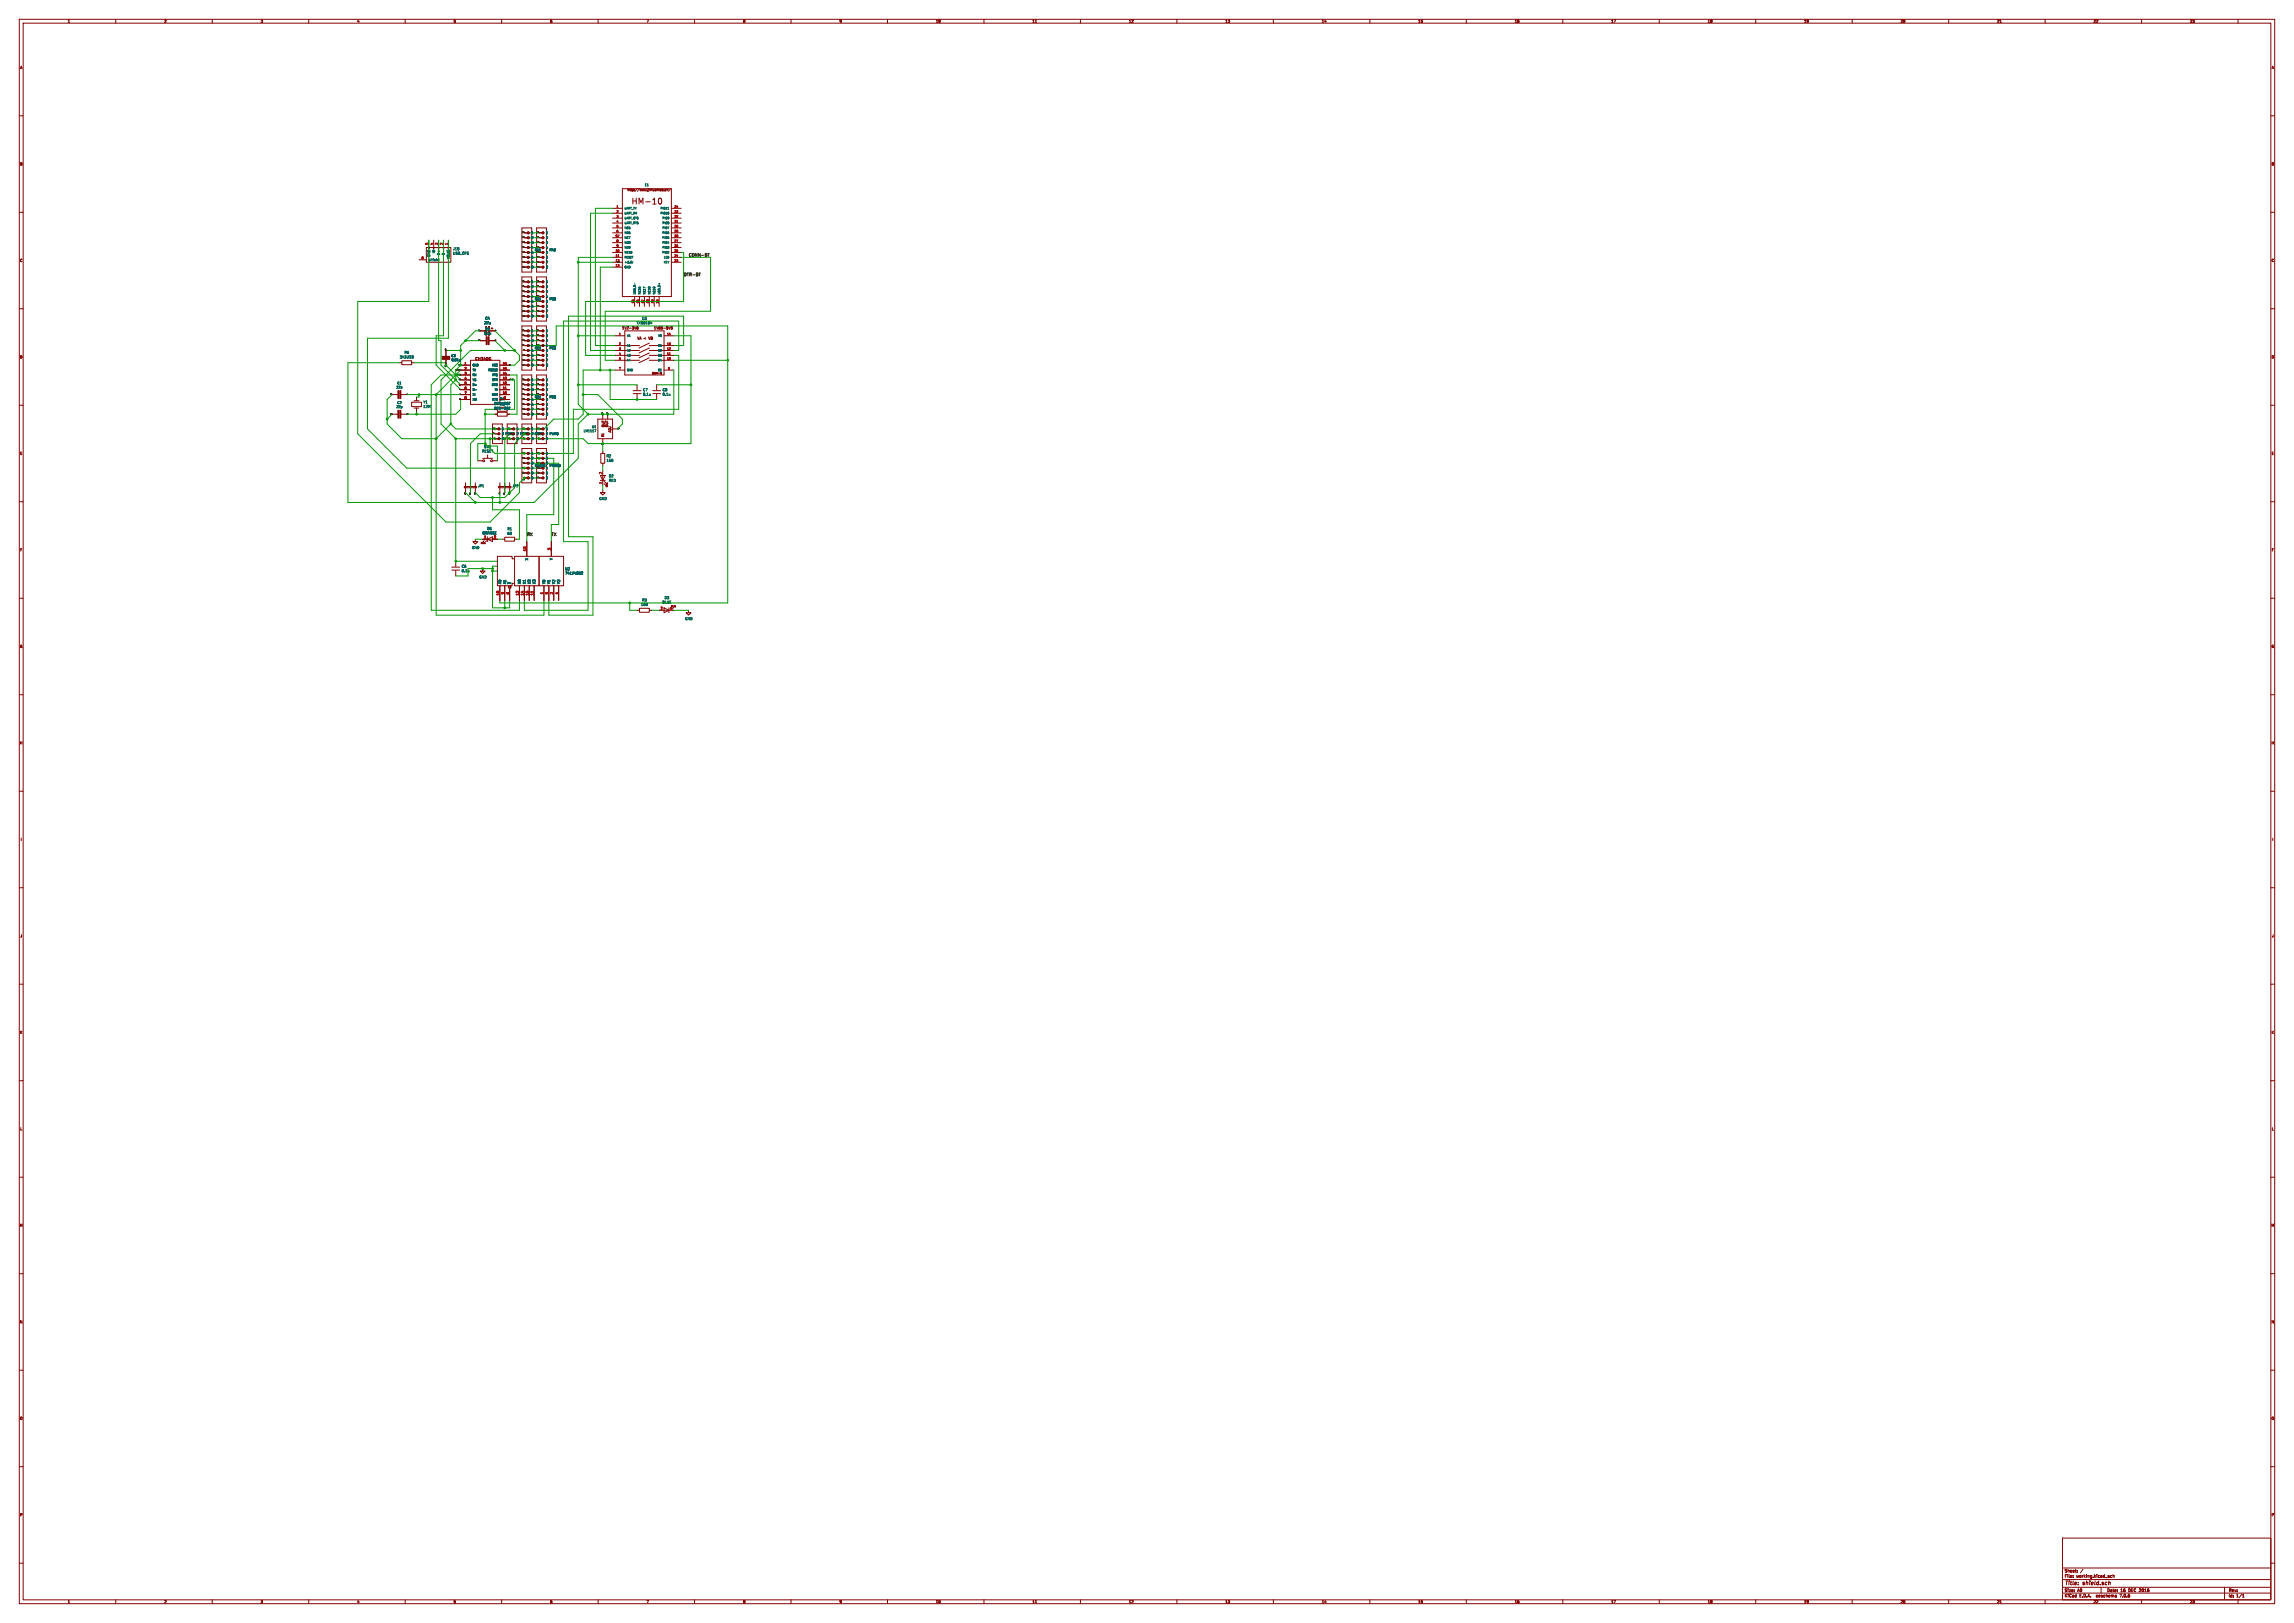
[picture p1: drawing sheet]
<svg xmlns="http://www.w3.org/2000/svg" width="1189mm" height="841mm" viewBox="0 0 1189 841" stroke-linecap="round" stroke-linejoin="round" font-family="sans-serif">
<defs><g id="words">
<text font-size="4.2" fill="#840000" x="327" y="106">HM-10</text>
<g font-size="2.8" fill="#840000">
<text x="1070" y="822">Title:</text>
<text x="1080" y="822">shield.sch</text>
</g>
<g font-size="2.1" fill="#0f0f0f">
<text x="357" y="133">CONN-BT</text>
<text x="354" y="143">DTR-BT</text>
<text x="273" y="278">RX</text>
<text x="286" y="278">TX</text>
</g>
<g font-size="2.1" fill="#840000">
<text x="1070" y="815">Sheet:</text>
<text x="1070" y="818">File:</text>
<text x="1076" y="818">working.kicad_sch</text>
<text x="1070" y="828">KiCad</text>
<text x="1070" y="825">Size:</text>
<text x="1077" y="825">A0</text>
<text x="1078" y="828">E.D.A.</text>
<text x="1087" y="828">eeschema</text>
<text x="1092" y="825">Date:</text>
<text x="1099" y="828">7.0.6</text>
<text x="1099" y="825">16</text>
<text x="1103" y="825">DEC 2016</text>
<text x="1155" y="825">Rev:</text>
<text x="1155" y="828">Id:</text>
<text x="1159" y="828">1/1</text>
</g>
<text font-size="2" fill="#840000" x="246" y="187">CH340G</text>
<g font-size="1.8" fill="#840000">
<text x="35" y="12">1</text>
<text x="85" y="12">2</text>
<text x="135" y="12">3</text>
<text x="185" y="12">4</text>
<text x="235" y="12">5</text>
<text x="285" y="12">6</text>
<text x="335" y="12">7</text>
<text x="385" y="12">8</text>
<text x="435" y="12">9</text>
<text x="485" y="12">10</text>
<text x="535" y="12">11</text>
<text x="585" y="12">12</text>
<text x="635" y="12">13</text>
<text x="685" y="12">14</text>
<text x="735" y="12">15</text>
<text x="785" y="12">16</text>
<text x="835" y="12">17</text>
<text x="885" y="12">18</text>
<text x="935" y="12">19</text>
<text x="985" y="12">20</text>
<text x="1035" y="12">21</text>
<text x="1085" y="12">22</text>
<text x="1135" y="12">23</text>
<text x="10" y="36">A</text>
<text x="1177" y="36">A</text>
<text x="10" y="86">B</text>
<text x="1177" y="86">B</text>
<text x="10" y="136">C</text>
<text x="1177" y="136">C</text>
<text x="322" y="171">1V2-3V6</text>
<text x="339" y="171">1V65-5V5</text>
<text x="330" y="176">VA &lt;</text>
<text x="336" y="176">VB</text>
<text x="10" y="186">D</text>
<text x="1177" y="186">D</text>
<text x="10" y="236">E</text>
<text x="1177" y="236">E</text>
<text x="10" y="286">F</text>
<text x="1177" y="286">F</text>
<text x="10" y="336">G</text>
<text x="1177" y="336">G</text>
<text x="10" y="386">H</text>
<text x="1177" y="386">H</text>
<text x="11" y="436">I</text>
<text x="1178" y="436">I</text>
<text x="10" y="486">J</text>
<text x="1177" y="486">J</text>
<text x="10" y="536">K</text>
<text x="1177" y="536">K</text>
<text x="10" y="586">L</text>
<text x="1177" y="586">L</text>
<text x="10" y="636">M</text>
<text x="1177" y="636">M</text>
<text x="10" y="686">N</text>
<text x="1177" y="686">N</text>
<text x="10" y="736">O</text>
<text x="1177" y="736">O</text>
<text x="10" y="786">P</text>
<text x="1177" y="786">P</text>
<text x="35" y="831">1</text>
<text x="85" y="831">2</text>
<text x="135" y="831">3</text>
<text x="185" y="831">4</text>
<text x="235" y="831">5</text>
<text x="285" y="831">6</text>
<text x="335" y="831">7</text>
<text x="385" y="831">8</text>
<text x="435" y="831">9</text>
<text x="485" y="831">10</text>
<text x="535" y="831">11</text>
<text x="585" y="831">12</text>
<text x="635" y="831">13</text>
<text x="685" y="831">14</text>
<text x="735" y="831">15</text>
<text x="785" y="831">16</text>
<text x="835" y="831">17</text>
<text x="885" y="831">18</text>
<text x="935" y="831">19</text>
<text x="985" y="831">20</text>
<text x="1035" y="831">21</text>
<text x="1085" y="831">22</text>
<text x="1135" y="831">23</text>
</g>
<g font-size="1.8" fill="#a90000">
<text x="222" y="127" transform="rotate(-90 222 127)">5</text>
<text x="225" y="127" transform="rotate(-90 225 127)">4</text>
<text x="227" y="127" transform="rotate(-90 227 127)">3</text>
<text x="230" y="127" transform="rotate(-90 230 127)">2</text>
<text x="232" y="127" transform="rotate(-90 232 127)">1</text>
<text x="218" y="134">6</text>
<text x="312" y="246" transform="rotate(-90 312 246)">2</text>
<text x="312" y="251" transform="rotate(-90 312 251)">1</text>
<text x="251" y="279">1</text>
<text x="256" y="279">2</text>
<text x="273" y="286" transform="rotate(-90 273 286)">13</text>
<text x="285" y="285" transform="rotate(-90 285 285)">3</text>
<text x="259" y="309" transform="rotate(-90 259 309)">10</text>
<text x="261" y="308" transform="rotate(-90 261 308)">9</text>
<text x="264" y="308" transform="rotate(-90 264 308)">6</text>
<text x="269" y="309" transform="rotate(-90 269 309)">12</text>
<text x="272" y="309" transform="rotate(-90 272 309)">14</text>
<text x="274" y="309" transform="rotate(-90 274 309)">15</text>
<text x="277" y="309" transform="rotate(-90 277 309)">11</text>
<text x="282" y="308" transform="rotate(-90 282 308)">1</text>
<text x="284" y="308" transform="rotate(-90 284 308)">5</text>
<text x="287" y="308" transform="rotate(-90 287 308)">2</text>
<text x="289" y="308" transform="rotate(-90 289 308)">4</text>
<text x="342" y="316">2</text>
<text x="347" y="316">1</text>
</g>
<g font-size="1.8" fill="#006464">
<text x="226" y="131" transform="rotate(-90 226 131)">ID</text>
<text x="235" y="130">J10</text>
<text x="222" y="135">shield</text>
<text x="223" y="133" transform="rotate(-90 223 133)">GND</text>
<text x="228" y="132" transform="rotate(-90 228 132)">D+</text>
<text x="231" y="132" transform="rotate(-90 231 132)">D-</text>
<text x="233" y="134" transform="rotate(-90 233 134)">VBUS</text>
<text x="235" y="132">USB_OTG</text>
<text x="251" y="166">C4</text>
<text x="333" y="166">U3</text>
<text x="251" y="168">22u</text>
<text x="330" y="168">TXB0104</text>
<text x="207" y="186">3V3USB</text>
<text x="209" y="184">R6</text>
<text x="333" y="203">C7</text>
<text x="343" y="203">C8</text>
<text x="219" y="209">Y1</text>
<text x="259" y="208">R4</text>
<text x="333" y="205">0.1u</text>
<text x="343" y="205">0.1u</text>
<text x="219" y="212">12M</text>
<text x="256" y="210">DTR-RST</text>
<text x="256" y="213">RTS-RST</text>
<text x="259" y="210">R5</text>
<text x="251" y="232">SW1</text>
<text x="250" y="235">RESET</text>
<text x="314" y="237">R2</text>
<text x="314" y="239">150</text>
<text x="315" y="248">D2</text>
<text x="315" y="250">RED</text>
<text x="311" y="259">GND</text>
<text x="252" y="275">D1</text>
<text x="263" y="275">R1</text>
<text x="250" y="277">ORANGE</text>
<text x="263" y="277">68</text>
<text x="244" y="285">GND</text>
<text x="274" y="290" transform="rotate(-90 274 290)">X</text>
<text x="287" y="290" transform="rotate(-90 287 290)">Y</text>
<text x="239" y="294">C6</text>
<text x="239" y="297">0.1u</text>
<text x="248" y="300">GND</text>
<text x="293" y="296">U2</text>
<text x="293" y="298">74LV4052</text>
<text x="260" y="303" transform="rotate(-90 260 303)">A0</text>
<text x="262" y="303" transform="rotate(-90 262 303)">A1</text>
<text x="265" y="303" transform="rotate(-90 265 303)">~{E}</text>
<text x="270" y="303" transform="rotate(-90 270 303)">X0</text>
<text x="273" y="303" transform="rotate(-90 273 303)">X1</text>
<text x="275" y="303" transform="rotate(-90 275 303)">X2</text>
<text x="278" y="303" transform="rotate(-90 278 303)">X3</text>
<text x="283" y="303" transform="rotate(-90 283 303)">Y0</text>
<text x="285" y="303" transform="rotate(-90 285 303)">Y1</text>
<text x="288" y="303" transform="rotate(-90 288 303)">Y2</text>
<text x="290" y="303" transform="rotate(-90 290 303)">Y3</text>
<text x="333" y="312">R3</text>
<text x="344" y="311">D3</text>
<text x="332" y="314">100</text>
<text x="343" y="313">BLUE</text>
<text x="355" y="321">GND</text>
</g>
<g font-size="1.7" fill="#840000">
<text x="314" y="221" transform="rotate(-90 314 221)">OUT</text>
<text x="315" y="221" transform="rotate(-90 315 221)">OUT</text>
<text x="313" y="227" transform="rotate(-90 313 227)">IN</text>
<text x="317" y="224" transform="rotate(-90 317 224)">ADJ</text>
</g>
<text font-size="1.6" fill="#840000" x="325" y="99">http://www.jnhuamao.cn/</text>
<g font-size="1.6" fill="#006464">
<text x="334" y="97">E1</text>
<text x="277" y="130">PA1</text>
<text x="285" y="130">PA0</text>
<text x="277" y="156">PB1</text>
<text x="285" y="156">PB0</text>
<text x="251" y="174">0.1u</text>
<text x="251" y="171">C5</text>
<text x="234" y="185">C3</text>
<text x="277" y="181">PC1</text>
<text x="285" y="181">PC0</text>
<text x="234" y="187">0.01u</text>
<text x="205" y="201">22p</text>
<text x="206" y="199">C1</text>
<text x="206" y="209">C2</text>
<text x="277" y="207">PD1</text>
<text x="285" y="207">PD0</text>
<text x="205" y="212">22p</text>
<text x="307" y="222">U1</text>
<text x="302" y="224">LM1117</text>
<text x="277" y="242">PROG1</text>
<text x="285" y="242">PROG0</text>
<text x="248" y="253">JP1</text>
<text x="265" y="253">JP2</text>
</g>
<g font-size="1.4" fill="#a90000">
<text x="319" y="108">1</text>
<text x="349" y="108">34</text>
<text x="319" y="110">2</text>
<text x="319" y="113">3</text>
<text x="349" y="113">32</text>
<text x="349" y="110">33</text>
<text x="319" y="115">4</text>
<text x="319" y="118">5</text>
<text x="349" y="118">30</text>
<text x="349" y="115">31</text>
<text x="319" y="123">$7</text>
<text x="319" y="120">6</text>
<text x="319" y="125">8</text>
<text x="349" y="125">27</text>
<text x="349" y="123">28</text>
<text x="349" y="120">29</text>
<text x="319" y="131">10</text>
<text x="319" y="128">9</text>
<text x="349" y="131">25</text>
<text x="349" y="128">26</text>
<text x="319" y="133">11</text>
<text x="319" y="136">12</text>
<text x="349" y="136">23</text>
<text x="349" y="133">24</text>
<text x="319" y="138">13</text>
<text x="329" y="157" transform="rotate(-90 329 157)">15</text>
<text x="331" y="157" transform="rotate(-90 331 157)">16</text>
<text x="334" y="157" transform="rotate(-90 334 157)">17</text>
<text x="336" y="157" transform="rotate(-90 336 157)">18</text>
<text x="339" y="157" transform="rotate(-90 339 157)">19</text>
<text x="341" y="157" transform="rotate(-90 341 157)">20</text>
<text x="321" y="174">1</text>
<text x="346" y="174">14</text>
<text x="321" y="179">2</text>
<text x="346" y="179">13</text>
<text x="321" y="181">3</text>
<text x="321" y="184">4</text>
<text x="346" y="184">11</text>
<text x="346" y="181">12</text>
<text x="241" y="189">1</text>
<text x="241" y="192">2</text>
<text x="261" y="192">15</text>
<text x="261" y="189">16</text>
<text x="321" y="186">5</text>
<text x="321" y="192">7</text>
<text x="346" y="186">10</text>
<text x="346" y="192">8</text>
<text x="241" y="194">3</text>
<text x="241" y="197">4</text>
<text x="261" y="197">13</text>
<text x="261" y="194">14</text>
<text x="241" y="199">5</text>
<text x="241" y="202">6</text>
<text x="261" y="202">11</text>
<text x="261" y="199">12</text>
<text x="241" y="204">7</text>
<text x="241" y="207">8</text>
<text x="261" y="204">10</text>
<text x="261" y="207">9</text>
</g>
<g font-size="1.4" fill="#006464">
<text x="324" y="109">UART_TX</text>
<text x="324" y="111">UART_RX</text>
<text x="324" y="114">UART_CTS</text>
<text x="342" y="111">PIO10</text>
<text x="342" y="109">PIO11</text>
<text x="343" y="114">PIO9</text>
<text x="324" y="116">UART_RTS</text>
<text x="324" y="119">NC5</text>
<text x="343" y="119">PIO7</text>
<text x="343" y="116">PIO8</text>
<text x="275" y="121">1</text>
<text x="275" y="124">2</text>
<text x="283" y="121">1</text>
<text x="283" y="124">2</text>
<text x="324" y="124">NC7</text>
<text x="324" y="121">NC6</text>
<text x="343" y="124">PIO5</text>
<text x="343" y="121">PIO6</text>
<text x="275" y="126">3</text>
<text x="275" y="129">4</text>
<text x="275" y="132">5</text>
<text x="283" y="126">3</text>
<text x="283" y="129">4</text>
<text x="283" y="132">5</text>
<text x="324" y="132">NC10</text>
<text x="324" y="126">NC8</text>
<text x="324" y="129">NC9</text>
<text x="343" y="132">PIO2</text>
<text x="343" y="129">PIO3</text>
<text x="343" y="126">PIO4</text>
<text x="275" y="134">6</text>
<text x="275" y="137">7</text>
<text x="283" y="134">6</text>
<text x="283" y="137">7</text>
<text x="324" y="134">RESET</text>
<text x="324" y="137">+3.3V</text>
<text x="344" y="137">KEY</text>
<text x="344" y="134">LED</text>
<text x="275" y="139">8</text>
<text x="283" y="139">8</text>
<text x="324" y="139">GND</text>
<text x="275" y="147">1</text>
<text x="275" y="149">2</text>
<text x="283" y="147">1</text>
<text x="283" y="149">2</text>
<text x="275" y="152">3</text>
<text x="275" y="154">4</text>
<text x="283" y="152">3</text>
<text x="283" y="154">4</text>
<text x="330" y="153" transform="rotate(-90 330 153)">USB_D-</text>
<text x="332" y="153" transform="rotate(-90 332 153)">NC16</text>
<text x="335" y="153" transform="rotate(-90 335 153)">NC17</text>
<text x="337" y="153" transform="rotate(-90 337 153)">NC18</text>
<text x="340" y="153" transform="rotate(-90 340 153)">NC19</text>
<text x="342" y="153" transform="rotate(-90 342 153)">USB_D+</text>
<text x="275" y="157">5</text>
<text x="275" y="159">6</text>
<text x="283" y="157">5</text>
<text x="283" y="159">6</text>
<text x="275" y="162">7</text>
<text x="275" y="165">8</text>
<text x="283" y="162">7</text>
<text x="283" y="165">8</text>
<text x="275" y="172">1</text>
<text x="283" y="172">1</text>
<text x="275" y="175">2</text>
<text x="275" y="177">3</text>
<text x="275" y="180">4</text>
<text x="283" y="175">2</text>
<text x="283" y="177">3</text>
<text x="283" y="180">4</text>
<text x="325" y="175">VA</text>
<text x="325" y="180">A1</text>
<text x="341" y="180">B1</text>
<text x="341" y="175">VB</text>
<text x="275" y="182">5</text>
<text x="275" y="185">6</text>
<text x="283" y="182">5</text>
<text x="283" y="185">6</text>
<text x="325" y="182">A2</text>
<text x="325" y="185">A3</text>
<text x="341" y="185">B3</text>
<text x="341" y="182">B2</text>
<text x="245" y="190">GND</text>
<text x="255" y="190">VCC</text>
<text x="275" y="187">7</text>
<text x="275" y="190">8</text>
<text x="283" y="187">7</text>
<text x="283" y="190">8</text>
<text x="325" y="187">A4</text>
<text x="341" y="187">B4</text>
<text x="245" y="193">TX</text>
<text x="245" y="195">RX</text>
<text x="245" y="198">V3</text>
<text x="253" y="193">RS232</text>
<text x="255" y="198">DTR</text>
<text x="255" y="195">RTS</text>
<text x="275" y="198">1</text>
<text x="283" y="198">1</text>
<text x="325" y="193">GND</text>
<text x="341" y="193">OE</text>
<text x="245" y="200">D+</text>
<text x="245" y="203">D-</text>
<text x="255" y="200">DCD</text>
<text x="256" y="203">RI</text>
<text x="275" y="200">2</text>
<text x="275" y="203">3</text>
<text x="283" y="200">2</text>
<text x="283" y="203">3</text>
<text x="245" y="205">XI</text>
<text x="245" y="208">XO</text>
<text x="255" y="205">DSR</text>
<text x="255" y="208">CTS</text>
<text x="275" y="205">4</text>
<text x="275" y="208">5</text>
<text x="283" y="205">4</text>
<text x="283" y="208">5</text>
<text x="275" y="210">6</text>
<text x="275" y="213">7</text>
<text x="275" y="215">8</text>
<text x="283" y="210">6</text>
<text x="283" y="213">7</text>
<text x="283" y="215">8</text>
<text x="260" y="223">1</text>
<text x="268" y="223">1</text>
<text x="275" y="223">1</text>
<text x="283" y="223">1</text>
<text x="283" y="226">2 PWR0</text>
<text x="260" y="228">3</text>
<text x="268" y="228">3</text>
<text x="275" y="228">3</text>
<text x="283" y="228">3</text>
<text x="275" y="236">1</text>
<text x="275" y="238">2</text>
<text x="283" y="236">1</text>
<text x="283" y="238">2</text>
<text x="275" y="241">3</text>
<text x="275" y="243">4</text>
<text x="275" y="246">5</text>
<text x="283" y="241">3</text>
<text x="283" y="243">4</text>
<text x="283" y="246">5</text>
<text x="275" y="248">6</text>
<text x="283" y="248">6</text>
</g>
<g font-size="1.4" fill="#840000">
<text x="260" y="226">2 PWR3</text>
<text x="275" y="226">2 PWR1</text>
</g>
<text font-size="1.4" fill="#009600" x="268" y="226">2 PWR2</text>
<g font-size="1.1" fill="#840000">
<text x="338" y="194">(bank</text>
<text x="342" y="194">A)</text>
</g>
<g font-size=".4" fill="#0f0f0f">
<text x="270" y="126">N$38</text>
<text x="270" y="123">N$39</text>
<text x="270" y="121">N$40</text>
<text x="278" y="121">N$40</text>
<text x="278" y="123">N$39</text>
<text x="278" y="126">N$38</text>
<text x="270" y="128">N$37</text>
<text x="270" y="131">N$36</text>
<text x="278" y="131">N$36</text>
<text x="278" y="128">N$37</text>
<text x="270" y="133">N$35</text>
<text x="270" y="136">N$34</text>
<text x="278" y="136">N$34</text>
<text x="278" y="133">N$35</text>
<text x="320" y="136">GND</text>
<text x="270" y="138">N$33</text>
<text x="278" y="138">N$33</text>
<text x="270" y="146">N$32</text>
<text x="270" y="149">N$31</text>
<text x="278" y="146">N$32</text>
<text x="278" y="149">N$31</text>
<text x="270" y="154">N$29</text>
<text x="270" y="151">N$30</text>
<text x="278" y="154">N$29</text>
<text x="278" y="151">N$30</text>
<text x="270" y="156">N$28</text>
<text x="270" y="161">N$26</text>
<text x="270" y="159">N$27</text>
<text x="278" y="161">N$26</text>
<text x="278" y="159">N$27</text>
<text x="278" y="156">N$28</text>
<text x="270" y="164">N$25</text>
<text x="278" y="164">N$25</text>
<text x="248" y="171">GND</text>
<text x="257" y="171">5V</text>
<text x="270" y="171">N$24</text>
<text x="270" y="174">N$23</text>
<text x="278" y="171">N$24</text>
<text x="278" y="174">N$23</text>
<text x="248" y="176">GND</text>
<text x="257" y="176">5V</text>
<text x="270" y="176">N$22</text>
<text x="270" y="179">N$21</text>
<text x="278" y="179">N$21</text>
<text x="278" y="176">N$22</text>
<text x="231" y="182" transform="rotate(-90 231 182)">GND</text>
<text x="270" y="184">N$19</text>
<text x="271" y="182">PB</text>
<text x="278" y="184">N$19</text>
<text x="278" y="182">PB</text>
<text x="231" y="190" transform="rotate(-90 231 190)">N$8</text>
<text x="236" y="192">TXD-CH340G</text>
<text x="238" y="189">GND</text>
<text x="264" y="189">5V</text>
<text x="270" y="189">N$17</text>
<text x="270" y="187">N$18</text>
<text x="278" y="187">N$18</text>
<text x="278" y="189">N$17</text>
<text x="236" y="194">RXD-CH340G</text>
<text x="238" y="197">N$8</text>
<text x="264" y="197">DTR-USB</text>
<text x="270" y="197">N$16</text>
<text x="278" y="197">N$16</text>
<text x="238" y="202">D-</text>
<text x="270" y="202">N$14</text>
<text x="270" y="199">N$15</text>
<text x="278" y="202">N$14</text>
<text x="278" y="199">N$15</text>
<text x="202" y="204">GND</text>
<text x="211" y="204">XI</text>
<text x="238" y="207">XO</text>
<text x="270" y="207">N$12</text>
<text x="270" y="209">N$11</text>
<text x="270" y="204">N$13</text>
<text x="278" y="209">N$11</text>
<text x="278" y="204">N$13</text>
<text x="278" y="207">N$12</text>
<text x="202" y="215">GND</text>
<text x="211" y="215">XO</text>
<text x="270" y="212">N$10</text>
<text x="271" y="215">N$9</text>
<text x="278" y="212">N$10</text>
<text x="278" y="215">N$9</text>
<text x="312" y="215" transform="rotate(-90 312 215)">3V3</text>
<text x="315" y="215" transform="rotate(-90 315 215)">3V3</text>
<text x="255" y="225">N$44</text>
<text x="255" y="222">GND</text>
<text x="256" y="227">5V</text>
<text x="263" y="222">GND</text>
<text x="263" y="227">5V</text>
<text x="271" y="222">GND</text>
<text x="271" y="225">N$2</text>
<text x="271" y="227">5V</text>
<text x="278" y="222">GND</text>
<text x="278" y="225">N$2</text>
<text x="279" y="227">5V</text>
<text x="320" y="222">GND</text>
<text x="312" y="231" transform="rotate(-90 312 231)">5V</text>
<text x="271" y="237">RXD</text>
<text x="271" y="235">DTR</text>
<text x="271" y="240">TXD</text>
<text x="278" y="237">RXD</text>
<text x="278" y="235">DTR</text>
<text x="278" y="240">TXD</text>
<text x="270" y="245">N$20</text>
<text x="271" y="243">N$6</text>
<text x="278" y="245">N$20</text>
<text x="278" y="243">N$6</text>
<text x="272" y="249" transform="rotate(-90 272 249)">N$41</text>
<text x="278" y="248">GND</text>
<text x="241" y="256" transform="rotate(-90 241 256)">3V3</text>
<text x="244" y="257" transform="rotate(-90 244 257)">N$44</text>
<text x="246" y="256" transform="rotate(-90 246 256)">N$2</text>
<text x="259" y="256" transform="rotate(-90 259 256)">3V3</text>
<text x="262" y="257" transform="rotate(-90 262 257)">N$45</text>
<text x="264" y="256" transform="rotate(-90 264 256)">N$2</text>
</g>
<text font-size=".4" fill="#840000" x="238" y="200">D+</text>
<text font-size=".4" fill="#006464" x="263" y="225">N$45</text>
</g></defs>
<g fill="none" stroke="#840000" stroke-width=".52">
<path d="M10 10h1169v821h-1169zM12 12h1165v817h-1165zM60 10v2M110 10v2M160 10v2M210 10v2M260 10v2M310 10v2M360 10v2M410 10v2M460 10v2M510 10v2"/>
<path d="M537 12h.1M560 10v2M610 10v2M660 10v2M710 10v2M760 10v2M810 10v2M860 10v2M910 10v2M960 10v2M1010 10v2M1037 12h.1"/>
<path d="M1060 10v2M1110 10v2M1160 10v2M10 60h2M1177 60h2M323 98h25v56h-25zM343 98v1M343 99h.1M343 98h.1M343 98h1M344 98h.1M344 99h-1"/>
<path d="M344 98v1M344 99h.1M345 98v1M345 99h.1M345 98h.1M346 98v1M346 98h.1M348 98l-1 1M10 110h2M271 118h5v23h-5zM278 118h5v23h-5zM317 108h6"/>
<path d="M317 110h6M317 113h6M317 118h6M317 116h6M342 103a1.4 1.4 0 0 1 1 1 1.4 1.4 0 0 1-1 1zM348 108h5M348 110h5M348 113h5M348 118h5M348 116h5M1177 110h2M217 135h4"/>
<path d="M221 128h13v8h-13zM222 128v1zM222 124v4M225 128v1zM225 124v4M227 128v1zM227 124v4M230 128v1zM230 124v4M232 128l1 1zM232 124v4M272 123h1"/>
<path d="M272 131h1M272 133h1M272 136h1M272 138h1M272 128h1M272 126h1M272 121h1M279 123h2M279 131h2M279 133h2M279 136h2M279 138h2"/>
<path d="M279 128h2M279 126h2M279 121h2M317 123h6M317 131h6M317 133h6M317 136h6M317 138h6M317 128h6M317 126h6M317 121h6M348 123h5"/>
<path d="M348 131h5M348 133h5M348 136h5M348 128h5M348 126h5M348 121h5M10 160h2M271 144h5v22h-5zM272 154h1M272 146h1M272 149h1M272 151h1"/>
<path d="M272 156h1M272 159h1M278 144h5v22h-5zM279 154h2M279 146h2M279 149h2M279 151h2M279 156h2M279 159h2M329 154v5M331 154v5M334 154v5"/>
<path d="M337 154v5M339 154v5M342 154v5M1177 160h2M249 177h3M249 171h3M253 169h1zM253 169v5zM253 177h4M254 169v5zM254 171h3M255 170h1"/>
<path d="M255 170v1M271 169h5v23h-5zM272 177h1M272 171h1M272 174h1M272 179h1M272 161h1M272 164h1M278 169h5v23h-5zM279 177h2M279 171h2M279 174h2"/>
<path d="M279 179h2M279 161h2M279 164h2M319 174h5M319 179h12M324 171h20v23h-20zM330 170h.1M330 169v1M330 169h.1M330 170h1M331 170h.1M331 169h-1"/>
<path d="M331 170h-1M337 179h12M337 178l-6 2M344 174h5M347 169v2M348 170h.1M348 169v1M207 188h1M208 187h5v2h-5zM213 188h2M231 182v3M231 186v3"/>
<path d="M238 199l1 1zM238 199v1M238 199h.1M239 199l-1 1M239 189h5M239 199h5M239 197h5M239 194h5M239 192h5M244 187h15v23h-15zM254 186v1M259 189h5"/>
<path d="M259 199h5M259 197h5M259 194h5M259 192h5M271 194h5v23h-5zM272 187h1M272 189h1M272 199h1M272 197h1M272 182h1M272 184h1M278 194h5v23h-5z"/>
<path d="M279 187h2M279 189h2M279 199h2M279 197h2M279 182h2M279 184h2M319 187h12M319 192h5M319 182h12M319 184h12M330 199v3M337 187h12"/>
<path d="M337 182h12M337 184h12M337 185l-6 3M337 183l-6 2M337 180l-6 3M340 199v3M341 193v1M341 193h.1M344 192h5M10 210h2M203 215h3M203 204h3"/>
<path d="M208 215h3M208 204h3M213 208h5v3h-5zM215 211h2M215 208h2M216 206v2M216 211v2M239 204h5M239 202h5M239 207h5M255 220h5v10h-5zM257 215h1"/>
<path d="M258 211h5v2h-5zM258 214h5v2h-5zM259 204h5M259 202h5M259 207h5M263 220h5v10h-5zM263 215h1M271 220h5v10h-5zM272 215h1M272 204h1M272 210h1M272 202h1"/>
<path d="M272 207h1M272 212h1M278 220h5v10h-5zM279 215h2M279 204h2M279 210h2M279 202h2M279 207h2M279 212h2M310 217h7v10h-7zM312 215v2M315 215v2"/>
<path d="M328 204h4M328 202h4M330 204v3M338 204h4M338 202h4M340 204v3M1177 210h2M248 239h2M250 237h5M253 236v1M255 239h3M257 222h1"/>
<path d="M257 225h1M257 227h1M264 222h2M264 227h2M271 232h5v18h-5zM272 222h1M272 227h1M272 235h1M272 237h1M278 232h5v18h-5zM279 222h2M279 227h2"/>
<path d="M279 235h2M279 237h2M311 235h2v5h-2zM312 227v3M312 234v1M317 222h3M10 260h2M241 252h6v1h-6zM241 250v5M244 250v5M246 250v5M258 252h7v1h-7z"/>
<path d="M259 250v5M262 250v5M264 250v5M272 240h1M272 245h1M272 248h1M272 243h1M279 240h2M279 245h2M279 248h2M311 246h3l-2 3zM311 249h3"/>
<path d="M312 254v1h2l-2 2-1-2h1M312 240v1M312 244v7M313 251l2 1v-1v1h-1M313 249l2 2v-1v1h-1M1177 260h2M246 279v2h2l-2 1-1-1h1M250 279h8M253 279l2-1v3zM253 278v3M260 279h2M262 278h5v2h-5z"/>
<path d="M267 279h1M234 295h4M234 294h4M236 291v3M236 296v2M250 295v1h1l-1 1-1-1h1M251 280l-2 2h1h-1v-1M252 280l-1 2v-1M267 288h12v16h-12zM267 290h-2v-2h-7v16h7v-2h2M273 281v7M279 288h13v16h-13z"/>
<path d="M286 281v7M10 310h2M259 304v7M262 304v7M264 305v6M269 304v7M272 304v7M274 304v7M277 304v7M282 304v7M284 304v7M287 304v7"/>
<path d="M290 304v7M330 316h1M331 315h6v2h-6zM337 316h1M342 316h7M344 315l3 1-3 1zM347 315v2M349 315v-1h-1h1l-2 1M350 315v-1h-1h1l-2 1M357 316v1h1l-1 2-1-2h1M1177 310h2M10 360h2"/>
<path d="M1177 360h2M10 410h2M1177 410h2M10 460h2M1177 460h2M10 510h2M1177 510h2M10 560h2M1177 560h2M10 610h2M1177 610h2M10 660h2"/>
<path d="M1177 660h2M10 710h2M1177 710h2M10 760h2M1177 760h2M1069 797h108v32h-108zM10 810h2M1069 818h108M1069 812h108M1075 817h.1M1077 815h.1M1077 814h.1"/>
<path d="M1080 813l-2 2M1094 817h.1M1094 816v1M1094 816h.1M1094 816h1M1095 817h-1M1095 817l1-1v1M1095 816v1M1177 810h2M60 829v2M110 829v2M160 829v2"/>
<path d="M210 829v2M260 829v2M310 829v2M360 829v2M410 829v2M460 829v2M510 829v2M537 831h.1M560 829v2M610 829v2M660 829v2M710 829v2"/>
<path d="M760 829v2M810 829v2M860 829v2M910 829v2M960 829v2M1010 829v2M1037 831h.1M1060 829v2M1069 825h108M1069 822h108M1089 822v3M1097 827v1"/>
<path d="M1097 827h.1M1110 829v2M1153 822v7M1160 829v2M1162 828h1M1162 827l1-1v2"/>
<circle cx="274" cy="126" r=".5"/>
<circle cx="274" cy="121" r=".5"/>
<circle cx="274" cy="123" r=".5"/>
<circle cx="274" cy="128" r=".5"/>
<circle cx="274" cy="131" r=".5"/>
<circle cx="274" cy="138" r=".5"/>
<circle cx="274" cy="136" r=".5"/>
<circle cx="274" cy="133" r=".5"/>
<circle cx="281" cy="128" r=".5"/>
<circle cx="281" cy="126" r=".5"/>
<circle cx="281" cy="123" r=".5"/>
<circle cx="281" cy="121" r=".5"/>
<circle cx="281" cy="131" r=".5"/>
<circle cx="281" cy="133" r=".5"/>
<circle cx="281" cy="138" r=".5"/>
<circle cx="281" cy="136" r=".5"/>
<circle cx="274" cy="156" r=".5"/>
<circle cx="274" cy="154" r=".5"/>
<circle cx="274" cy="149" r=".5"/>
<circle cx="274" cy="151" r=".5"/>
<circle cx="274" cy="146" r=".5"/>
<circle cx="274" cy="159" r=".5"/>
<circle cx="281" cy="159" r=".5"/>
<circle cx="281" cy="149" r=".5"/>
<circle cx="281" cy="154" r=".5"/>
<circle cx="281" cy="151" r=".5"/>
<circle cx="281" cy="156" r=".5"/>
<circle cx="281" cy="146" r=".5"/>
<circle cx="274" cy="161" r=".5"/>
<circle cx="274" cy="174" r=".5"/>
<circle cx="274" cy="179" r=".5"/>
<circle cx="274" cy="164" r=".5"/>
<circle cx="274" cy="177" r=".5"/>
<circle cx="274" cy="171" r=".5"/>
<circle cx="281" cy="161" r=".5"/>
<circle cx="281" cy="179" r=".5"/>
<circle cx="281" cy="177" r=".5"/>
<circle cx="281" cy="171" r=".5"/>
<circle cx="281" cy="174" r=".5"/>
<circle cx="281" cy="164" r=".5"/>
<circle cx="274" cy="199" r=".5"/>
<circle cx="274" cy="184" r=".5"/>
<circle cx="274" cy="187" r=".5"/>
<circle cx="274" cy="197" r=".5"/>
<circle cx="274" cy="189" r=".5"/>
<circle cx="274" cy="182" r=".5"/>
<circle cx="281" cy="199" r=".5"/>
<circle cx="281" cy="184" r=".5"/>
<circle cx="281" cy="187" r=".5"/>
<circle cx="281" cy="197" r=".5"/>
<circle cx="281" cy="182" r=".5"/>
<circle cx="281" cy="189" r=".5"/>
<circle cx="274" cy="202" r=".5"/>
<circle cx="274" cy="215" r=".5"/>
<circle cx="274" cy="207" r=".5"/>
<circle cx="274" cy="204" r=".5"/>
<circle cx="274" cy="212" r=".5"/>
<circle cx="274" cy="210" r=".5"/>
<circle cx="281" cy="204" r=".5"/>
<circle cx="281" cy="202" r=".5"/>
<circle cx="281" cy="207" r=".5"/>
<circle cx="281" cy="215" r=".5"/>
<circle cx="281" cy="210" r=".5"/>
<circle cx="281" cy="212" r=".5"/>
<circle cx="251" cy="239" r=".5"/>
<circle cx="255" cy="239" r=".5"/>
<circle cx="259" cy="222" r=".5"/>
<circle cx="259" cy="225" r=".5"/>
<circle cx="259" cy="227" r=".5"/>
<circle cx="266" cy="227" r=".5"/>
<circle cx="266" cy="222" r=".5"/>
<circle cx="274" cy="222" r=".5"/>
<circle cx="274" cy="237" r=".5"/>
<circle cx="274" cy="227" r=".5"/>
<circle cx="274" cy="235" r=".5"/>
<circle cx="281" cy="227" r=".5"/>
<circle cx="281" cy="225" r=".5"/>
<circle cx="281" cy="222" r=".5"/>
<circle cx="281" cy="235" r=".5"/>
<circle cx="281" cy="237" r=".5"/>
<circle cx="274" cy="243" r=".5"/>
<circle cx="274" cy="240" r=".5"/>
<circle cx="274" cy="248" r=".5"/>
<circle cx="274" cy="245" r=".5"/>
<circle cx="281" cy="240" r=".5"/>
<circle cx="281" cy="243" r=".5"/>
<circle cx="281" cy="248" r=".5"/>
<circle cx="281" cy="245" r=".5"/>
<circle cx="264" cy="304" r=".6"/>
</g>
<g fill="none" stroke="#006464" stroke-width=".52">
<path d="M346 108h1M347 110v1M227 135h.1M227 134h.1M227 134v1M230 130v1M327 135l1 1v-1M280 155h.1M329 147h.1M254 172v1M337 167h1M338 167v1"/>
<path d="M239 187h-1M239 186v1M239 187h.1M258 191h.1M258 192h-1h1M258 191v1M258 192h.1M246 202h1M264 211h.1M264 208h.1M337 204v1M337 205h.1"/>
<path d="M347 204v1M347 205h.1M308 223h1l-1 1M250 252h1M243 296h.1M301 296h.1M301 296h1M302 296h.1M302 296l-1 2h1M263 302v1"/>
</g>
<g fill="#840000" stroke="#840000" stroke-width=".52">
<path d="M252 174v5z"/>
<path d="M253 174v5z"/>
<path d="M252 169v5z"/>
<path d="M206 213h1v4h-1z"/>
<path d="M207 213h1v4h-1z"/>
<path d="M206 202h1v5h-1z"/>
<path d="M207 202h1v5h-1z"/>
<path d="M229 186h4h-4z"/>
<path d="M229 185h4h-4z"/>
</g>
<path d="M351 115h.1M320 133h1M347 184h.1M262 202h.1M276 306v1" fill="none" stroke="#a90000" stroke-width=".52"/>
<g fill="none" stroke="#0f0f0f" stroke-width=".52">
<path d="M271 136h.1M271 133h1M271 125h1M271 123h1M271 128h1M271 130h1M271 138h1M271 126h1M271 131h1M271 123h.1M271 120l1 1M271 131h.1"/>
<path d="M271 138h.1M271 128h.1M271 133h.1M271 125h.1M271 126h.1M271 130v1M271 125v1M271 120h.1M272 126h-1M272 123h-1M272 131h-1M272 131h.1"/>
<path d="M272 120h-1M272 130l-1 1M272 121h.1M272 130h.1M272 133h-1M272 125h.1M272 126h.1M272 123h.1M272 138h.1M272 120h.1M272 125v1M272 133h.1"/>
<path d="M272 120v1M279 136h.1M279 133h.1M279 125h.1M279 123h.1M279 128h.1M279 138h.1M279 126h.1M279 120v1M279 125v1M279 120h.1M279 121h.1"/>
<path d="M367 131h1M367 131v2M271 146h1M271 148h.1M271 151h1M271 148h1M271 151h.1M271 156h1M271 153h1M271 156h.1M271 146h.1M271 153h.1"/>
<path d="M271 158h.1M271 158v1M271 158l1 1M272 148h-1M272 153v1M272 156h.1M272 151h-1M272 146h-1M272 151h.1M272 148h.1M272 154h.1M272 146h.1"/>
<path d="M272 153h.1M279 146h.1M279 148h.1M279 151h.1M279 153h.1M279 158h.1M279 158v1M279 153v1M279 154h.1M362 141h1M249 171h.1M249 176h.1"/>
<path d="M271 163h1M271 161h1M271 179h.1M271 176h1M271 174h1M271 163h.1M271 161h.1M271 174h.1M271 163v1M271 171h.1M271 164h.1M271 176h.1"/>
<path d="M271 171h1M271 164h1M272 161h.1M272 179h-1M272 164h-1M272 161h-1M272 176h-1M272 171h-1M272 179h.1M272 164h.1M272 174h.1M272 176h.1"/>
<path d="M279 163v1M279 161h.1M279 179h.1M279 176h.1M279 174h.1M279 163h.1M279 171h.1M279 164h.1M231 189h.1M231 190h.1M231 189v1M238 192h.1"/>
<path d="M238 194h.1M238 191v1M238 191h.1M238 197h.1M238 189h1M238 194h1M238 192h1M238 197h1M239 194h-1M239 191h-1M239 197h.1M239 189h.1"/>
<path d="M239 194h.1M239 191h.1M239 192h.1M266 197h.1M271 197h1M271 189h.1M271 187h1M271 189h1M271 184h.1M271 186v1M271 197h.1M271 186h.1"/>
<path d="M271 187h.1M271 181h1M271 186l1 1M271 184h1M271 199h.1M272 197h.1M272 186h-1M272 186h.1M272 187h.1M272 184h-1M272 197h-1M272 199h-1"/>
<path d="M272 181v1M272 181h.1M272 184h.1M272 182h.1M272 186l-1 1M272 186v1M272 199h.1M279 197h.1M279 189h.1M279 187h.1M279 184h.1M279 186v1"/>
<path d="M279 199h.1M279 186h.1M203 215h.1M203 214h.1M203 204h.1M203 214v1M238 202h.1M238 204h.1M238 202h1M239 207h.1M271 207h1M271 212h1"/>
<path d="M271 204h1M271 209h.1M271 214h.1M271 214v1M271 204h.1M271 202h.1M271 212h.1M271 214h1M272 212h-1M272 215h.1M272 209h-1M272 207h-1"/>
<path d="M272 207h.1M272 212h.1M272 209h.1M272 214h.1M272 204h.1M272 214v1M279 212h.1M279 204h.1M279 209h.1M279 214h.1M279 214v1M279 215h.1"/>
<path d="M279 202h.1M312 214h.1M315 214h.1M256 225h.1M256 222h.1M256 227h.1M256 224v1M264 222h.1M264 227h.1M271 222h1M271 240h1M271 235h1"/>
<path d="M271 227h1M272 222h.1M272 237h.1M272 240h.1M272 235h.1M279 222h.1M279 237h.1M279 240h.1M279 227h.1M279 235h.1M312 230h.1M241 255v1"/>
<path d="M241 255h.1M241 256h.1M243 256h1M244 255v1M246 255v1M246 256h.1M246 255h.1M259 255v1M259 255h.1M259 256h.1M261 255v1M261 256h1"/>
<path d="M261 256h.1M261 255h.1M261 255h1M262 255h.1M262 255v1M262 256h.1M264 255v1M264 255h.1M264 256h.1M271 245h.1M271 242h.1M271 248h.1"/>
<path d="M271 248h1M271 242h1M271 245h1M272 245h-1M272 248h.1M272 242h-1M272 245h.1M272 242h.1M279 245h.1M279 248h.1M279 247v1M279 247h.1"/>
</g>
<g fill="none" stroke="#009600" stroke-width=".52">
<path d="M317 110h-11v72h13M317 108h-8v71h10M222 124v32h-37v69l46 46h23l15-16v-5l3-2h7M227 124v53h2v12l10 10M230 124v50h-4v15l13 13M232 124v51h-42v47l21 21h68M272 131h7M272 133h7M272 136h7M272 138h7M272 128h7M272 126h7"/>
<path d="M272 123h7M272 121h7M300 136h17M317 133h-17v77l5 5M317 138h-6v54M353 131h1v25h-50v28h15M353 133h15v28h-54v26h5M272 156h7M272 146h7M272 159h7M272 149h7M272 154h7"/>
<path d="M272 151h7M241 177h8M249 171h-3l-7 8v10l-3 3v5l-2 2v21M257 171l12 13v3l-2 2h-3M257 177l5 5M272 164h7M272 179h16v-10h89v143h-118v-1M272 161h7M272 174h7M272 171h7M272 177h7M300 174h19"/>
<path d="M349 179h5v-15h-59v114h12v41h-23v-8M349 174h9v56h-53l-3-3h-66M207 188h-27v72h97l23-23v-17l5-5M215 188h16v1l8 8M231 182h8M239 194h-10l-5 5v117h45v-5M239 192l-13 12v115h56v-8M264 194h4v21h-4M264 197h3v15h-3M267 182h-23l-15 15v23l7 7M272 184h7M272 187h7"/>
<path d="M272 182h7M272 199h7M272 189h7M272 197h7M300 199h30M316 192v15h24M319 192h-17v23l-2 2h-13l-5 5h-46l-2-2M340 199h18M349 184h3v28h-55v23h-40l-6-5M349 182h3v-16h-60v115h13v35h-33v-5M349 187h28M349 192v23h-44"/>
<path d="M203 215l-2 2M203 204l-2 3v13l7 7h18l8-7M211 204h28M216 213v2M217 204v2h-1M239 207v5l-3 3h-25M251 215h6M257 212h-6v18M272 215h7M272 212h7M272 204h7M272 207h7"/>
<path d="M272 210h7M272 202h7M302 204h8l13 13v3l-3 2M236 227v64h22M251 230h-3v9M254 227v4h4v8M257 225h-8l-5 5v25M264 225l-2 2v28M272 237h15v30h-14v14M279 225h-7l-5 5v23l-5 5h-13l-3-3M312 230v4M241 255l5 5"/>
<path d="M255 258v6h14v15h-1M259 255v5M272 240h18v32h-4v9M272 245h7M312 241v3M312 251v3M246 279h4M258 279h2M255 296h3M255 295h-12v3h-7M258 293h-3v22h9v-4M262 311v4"/>
<path d="M326 312v4h4M338 316h4M349 316h8"/>
</g>
<g fill="#009600" stroke="#009600" stroke-width=".52">
<circle cx="326" cy="312" r=".5"/>
<circle cx="279" cy="227" r=".5"/>
<circle cx="279" cy="235" r=".5"/>
<circle cx="312" cy="230" r=".5"/>
<circle cx="279" cy="237" r=".5"/>
<circle cx="279" cy="240" r=".5"/>
<circle cx="272" cy="227" r=".5"/>
<circle cx="272" cy="235" r=".5"/>
<circle cx="272" cy="248" r=".5"/>
<circle cx="358" cy="199" r=".5"/>
<circle cx="330" cy="207" r=".5"/>
<circle cx="316" cy="192" r=".5"/>
<circle cx="300" cy="199" r=".5"/>
<circle cx="305" cy="215" r=".5"/>
<circle cx="312" cy="215" r=".5"/>
<circle cx="315" cy="215" r=".5"/>
<circle cx="264" cy="227" r=".5"/>
<circle cx="257" cy="227" r=".5"/>
<circle cx="262" cy="227" r=".5"/>
<circle cx="264" cy="222" r=".5"/>
<circle cx="279" cy="222" r=".5"/>
<circle cx="302" cy="204" r=".5"/>
<circle cx="236" cy="291" r=".5"/>
<circle cx="255" cy="296" r=".5"/>
<circle cx="262" cy="315" r=".5"/>
<circle cx="250" cy="295" r=".5"/>
<circle cx="255" cy="258" r=".5"/>
<circle cx="272" cy="243" r=".5"/>
<circle cx="255" cy="295" r=".5"/>
<circle cx="246" cy="260" r=".5"/>
<circle cx="377" cy="187" r=".5"/>
<circle cx="239" cy="189" r=".5"/>
<circle cx="231" cy="189" r=".5"/>
<circle cx="241" cy="177" r=".5"/>
<circle cx="239" cy="182" r=".5"/>
<circle cx="272" cy="222" r=".5"/>
<circle cx="257" cy="222" r=".5"/>
<circle cx="234" cy="220" r=".5"/>
<circle cx="251" cy="215" r=".5"/>
<circle cx="217" cy="204" r=".5"/>
<circle cx="226" cy="204" r=".5"/>
<circle cx="236" cy="197" r=".5"/>
<circle cx="251" cy="230" r=".5"/>
<circle cx="236" cy="227" r=".5"/>
<circle cx="264" cy="255" r=".5"/>
<circle cx="254" cy="227" r=".5"/>
<circle cx="259" cy="260" r=".5"/>
<circle cx="216" cy="215" r=".5"/>
<circle cx="201" cy="217" r=".5"/>
<circle cx="226" cy="227" r=".5"/>
<circle cx="279" cy="179" r=".5"/>
<circle cx="300" cy="136" r=".5"/>
<circle cx="300" cy="174" r=".5"/>
<circle cx="311" cy="192" r=".5"/>
<circle cx="262" cy="182" r=".5"/>
<circle cx="267" cy="182" r=".5"/>
</g>
<use href="#words"/>
</svg>
